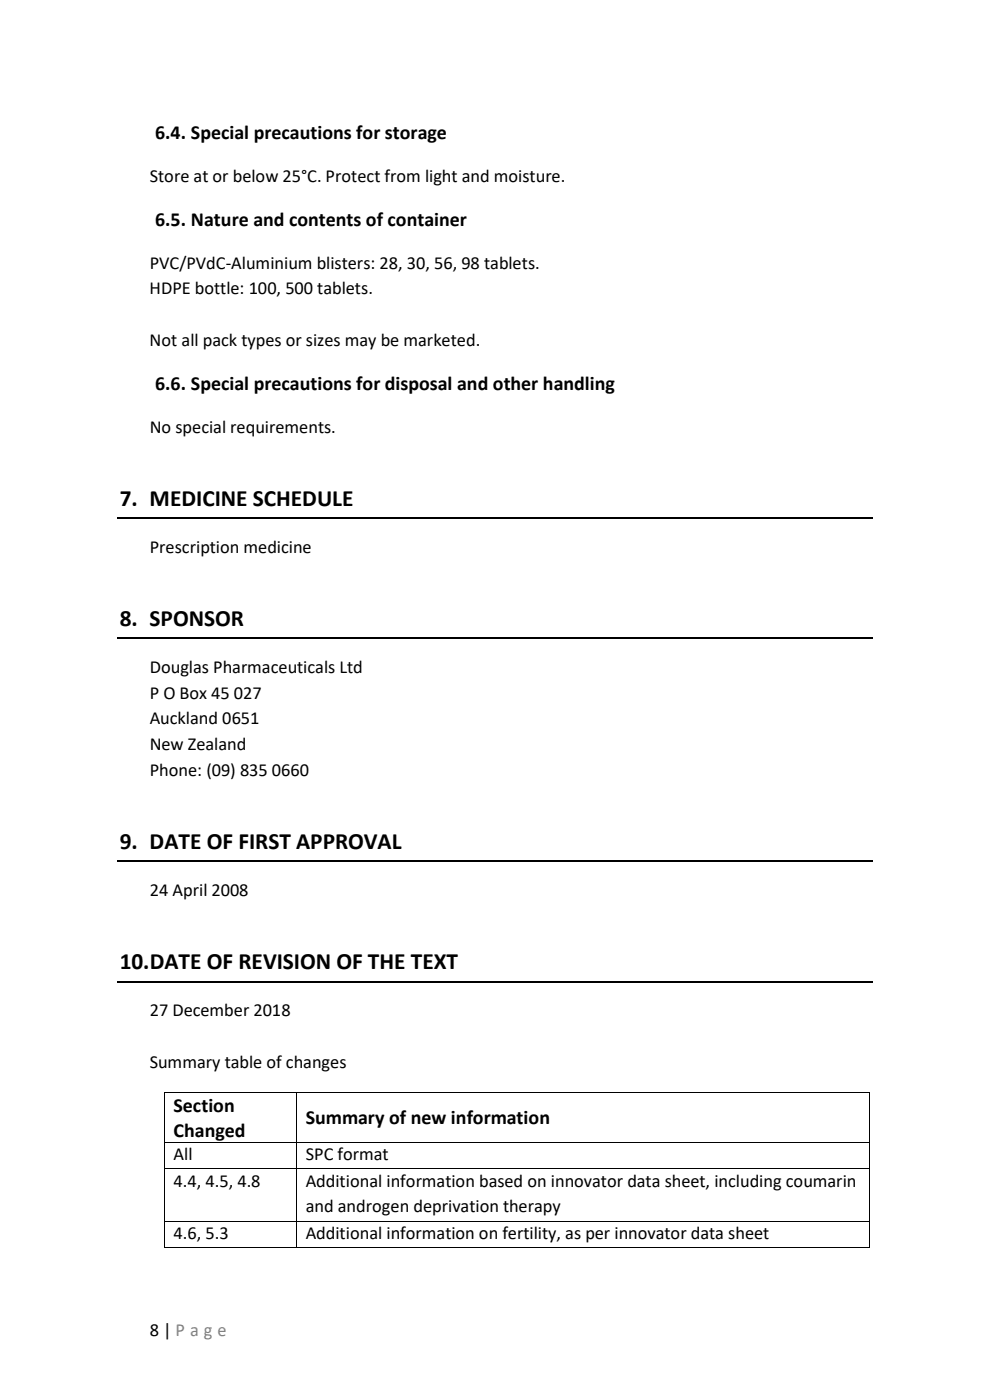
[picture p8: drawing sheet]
<svg xmlns="http://www.w3.org/2000/svg" width="210mm" height="297mm" viewBox="0 0 210 297" stroke-linecap="round" stroke-linejoin="round" font-family="sans-serif">
<defs><g id="words">
<g font-size="5">
<text x="25.4" y="107.3">7. MEDICINE SCHEDULE</text>
<text x="25.4" y="132.8">8. SPONSOR</text>
<text x="25.4" y="180">9. DATE OF FIRST APPROVAL</text>
<text x="25.4" y="205.6">10.DATE OF REVISION OF THE TEXT</text>
</g>
<g font-size="4.2">
<text x="32.9" y="29.4">6.4. Special precautions for storage</text>
<text x="32.9" y="47.9">6.5. Nature and contents of container</text>
<text x="32.9" y="82.7">6.6. Special precautions for disposal and other handling</text>
<text x="36.8" y="236">Section</text>
<text x="64.9" y="238.5">Summary of new information</text>
<text x="36.8" y="241.1">Changed</text>
</g>
<g font-size="3.9">
<text x="31.7" y="38.6">Store at or below 25°C. Protect from light and moisture.</text>
<text x="31.7" y="57">PVC/PVdC-Aluminium blisters: 28, 30, 56, 98 tablets.</text>
<text x="31.7" y="62.4">HDPE bottle: 100, 500 tablets.</text>
<text x="31.7" y="73.3">Not all pack types or sizes may be marketed.</text>
<text x="31.7" y="91.8">No special requirements.</text>
<text x="31.7" y="117.3">Prescription medicine</text>
<text x="31.7" y="142.8">Douglas Pharmaceuticals Ltd</text>
<text x="31.7" y="148.3">P O Box 45 027</text>
<text x="31.7" y="153.7">Auckland 0651</text>
<text x="31.7" y="159.1">New Zealand</text>
<text x="31.7" y="164.6">Phone: (09) 835 0660</text>
<text x="31.7" y="190.1">24 April 2008</text>
<text x="31.7" y="215.6">27 December 2018</text>
<text x="31.7" y="226.5">Summary table of changes</text>
<text x="36.8" y="246.1">All</text>
<text x="36.8" y="251.8">4.4, 4.5, 4.8</text>
<text x="64.9" y="246.1">SPC format</text>
<text x="64.9" y="251.8">Additional information based on innovator data sheet, including coumarin</text>
<text x="64.9" y="257.2">and androgen deprivation therapy</text>
<text x="36.8" y="262.8">4.6, 5.3</text>
<text x="64.9" y="262.8">Additional information on fertility, as per innovator data sheet</text>
<text x="31.7" y="283.5">8 | P a g e</text>
</g>
</g></defs>
<path d="M24.9 109.9h160.2M24.9 135.4h160.2M24.9 182.7h160.2M24.9 208.2h160.2" fill="none" stroke="#000" stroke-width=".25"/>
<g fill="#000">
<path d="M34.8 231.8h.2v.1h-.2zM62.9 231.8h.1v.1h-.1zM184.4 231.8h.2v.1h-.2zM34.8 242.3h.2v.1h-.2zM34.8 247.9h.2v.2h-.2zM34.8 259h.2v.2h-.2zM62.9 242.3h.1v.1h-.1zM62.9 247.9h.1v.2h-.1zM62.9 259h.1v.2h-.1zM184.4 242.3h.2v.1h-.2zM184.4 247.9h.2v.2h-.2zM184.4 259h.2v.2h-.2z"/>
<path d="M34.8 264.6h.2v.2h-.2zM62.9 264.6h.1v.2h-.1zM184.4 264.6h.2v.2h-.2z"/>
</g>
<g fill="none" stroke="#000" stroke-width=".21">
<path d="M34.9 231.9v10.4M35 231.9h27.9M62.9 231.9v10.4M63 231.9h121.4M184.5 231.9v10.4M34.9 242.4v5.5M34.9 248.1v10.9M34.9 259.2v5.4M35 242.4h27.9M35 248h27.9M35 259.1h27.9M62.9 242.4v5.5"/>
<path d="M62.9 248.1v10.9M62.9 259.2v5.4M63 242.4h121.4M63 248h121.4M63 259.1h121.4M184.5 242.4v5.5M184.5 248.1v10.9M184.5 259.2v5.4M35 264.7h27.9M63 264.7h121.4"/>
</g>
<use href="#words"/>
</svg>
